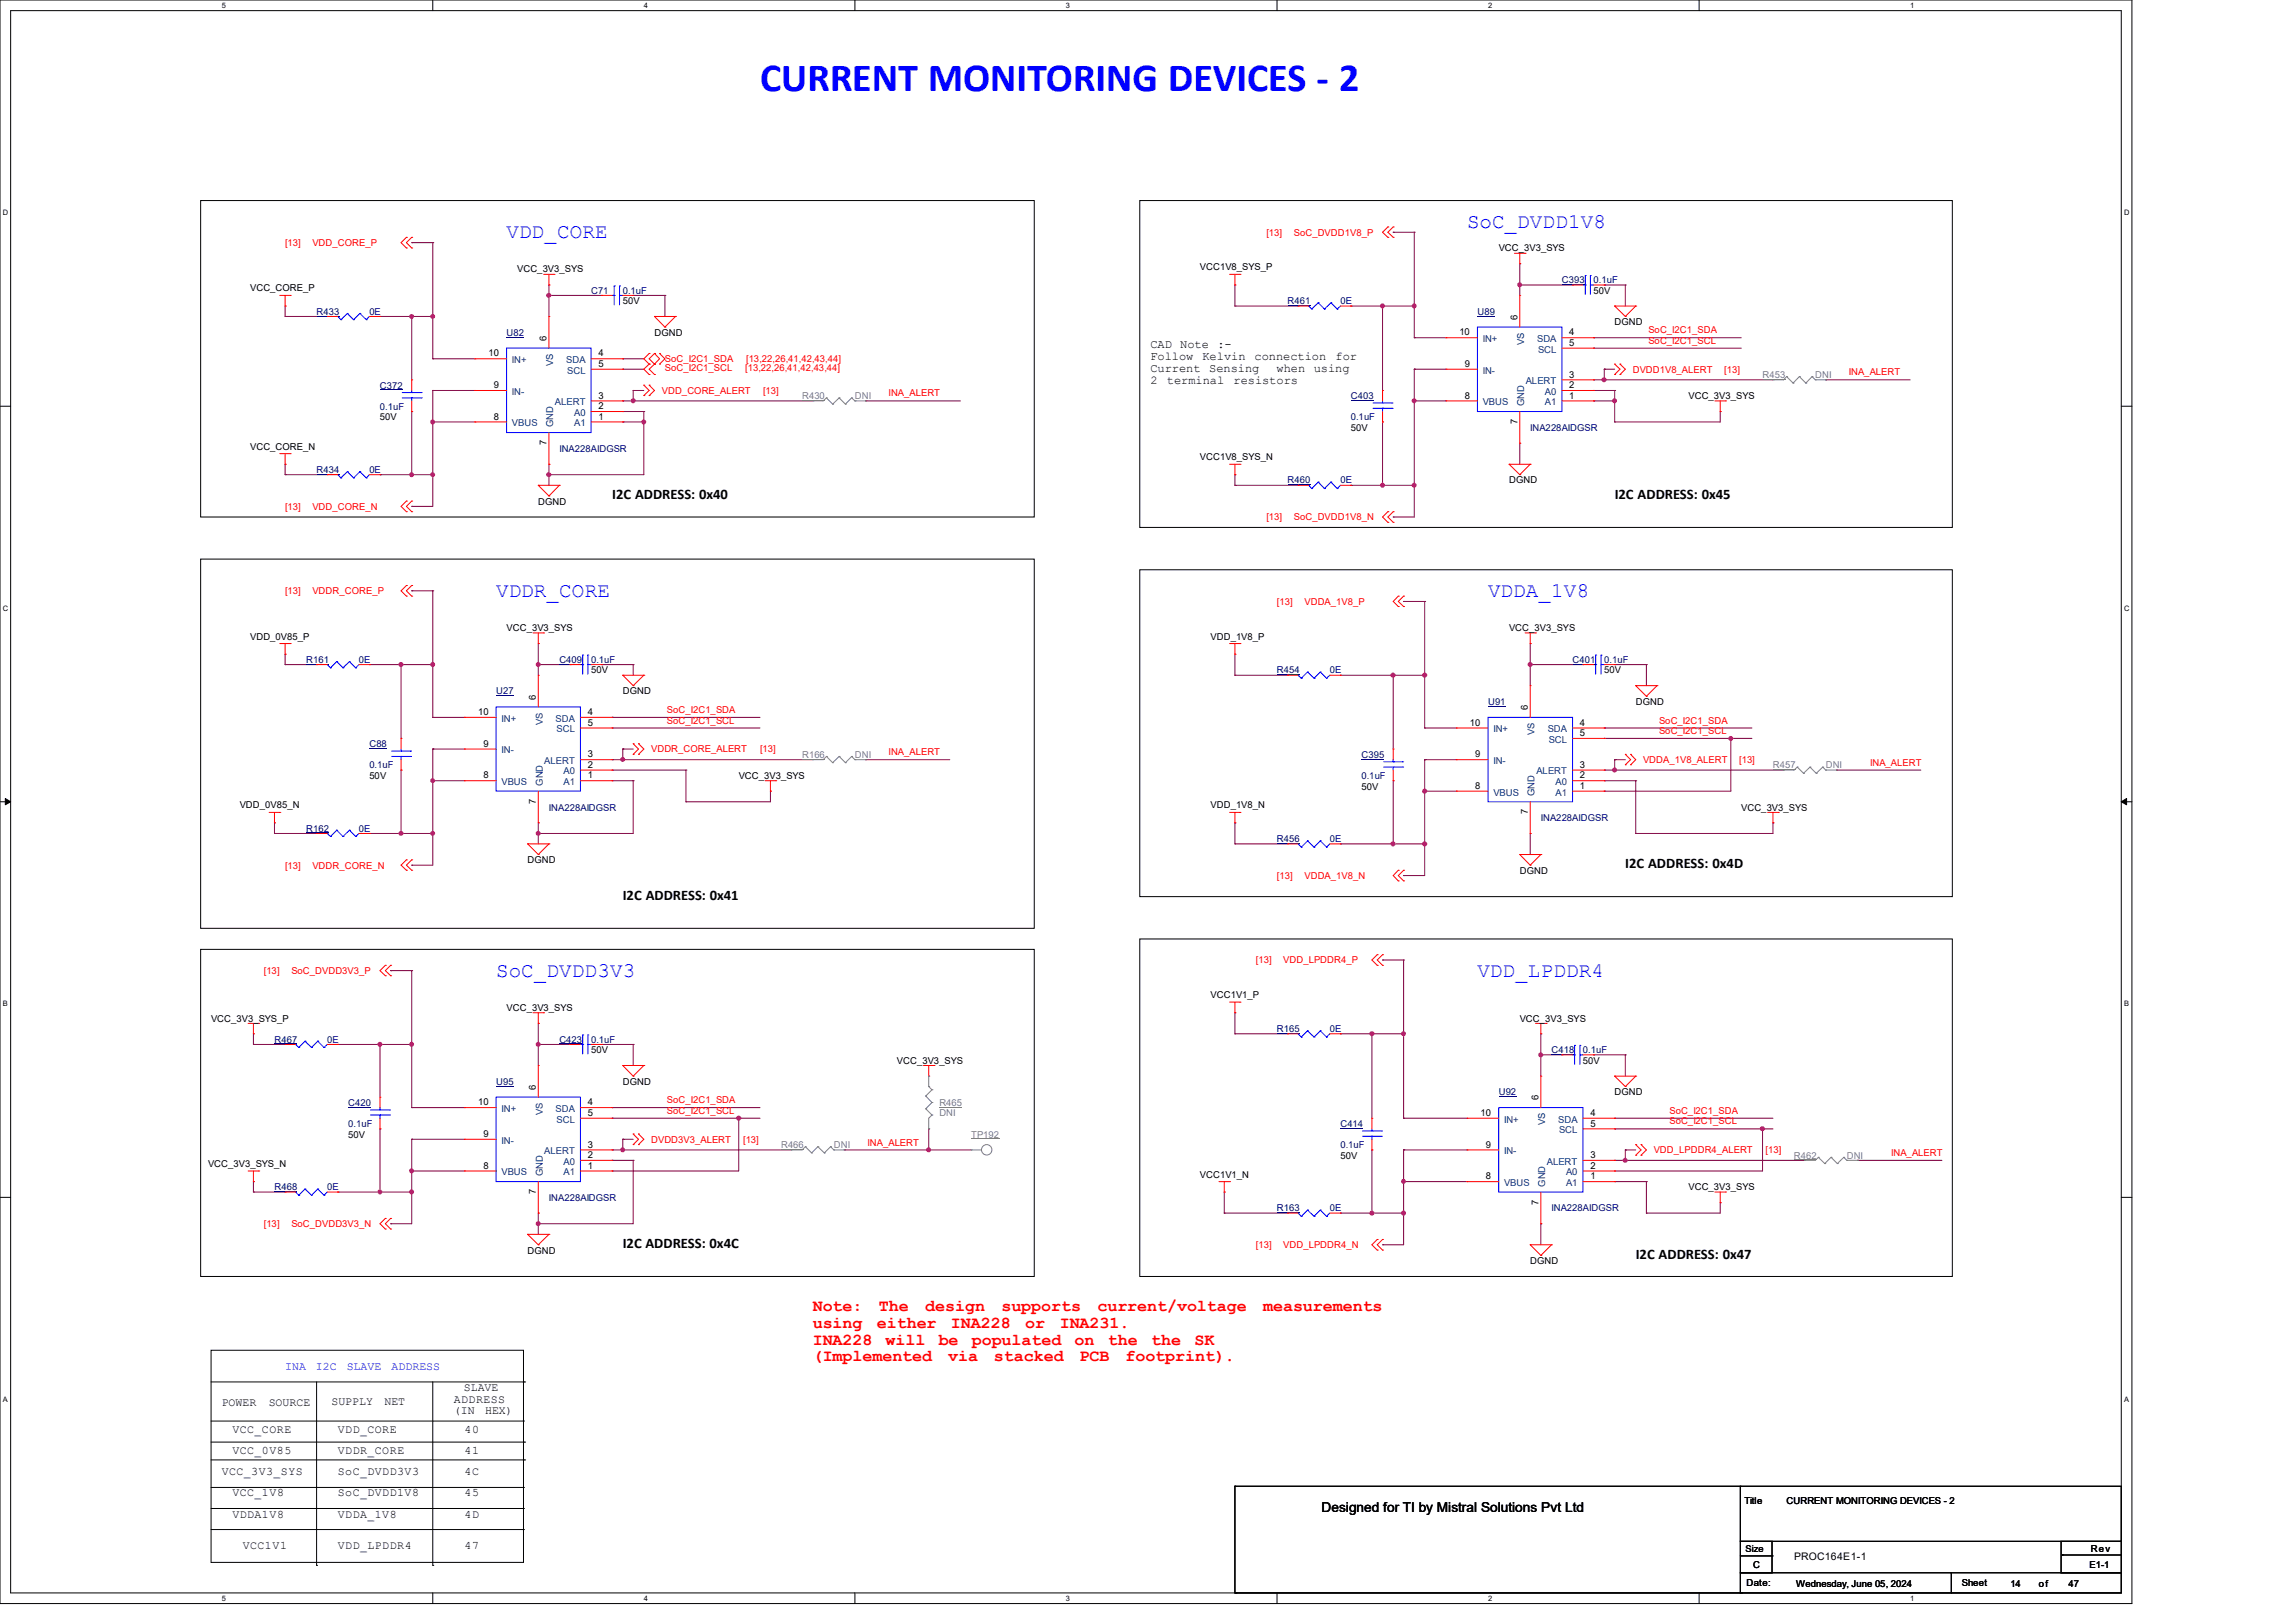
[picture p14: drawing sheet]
<svg xmlns="http://www.w3.org/2000/svg" width="420mm" height="297mm" viewBox="0 0 420 297" stroke-linecap="round" stroke-linejoin="round" font-family="sans-serif">
<defs><g id="words">
<text font-size="7.3" fill="#00f" x="139" y="16.6">CURRENT MONITORING DEVICES - 2</text>
<g font-size="3.8" fill="#00f">
<text x="268.4" y="41.7">SoC_DVDD1V8</text>
<text x="92.7" y="43.6">VDD_CORE</text>
<text x="90.8" y="109.3">VDDR_CORE</text>
<text x="272.2" y="109.3">VDDA_1V8</text>
<text x="90.8" y="178.8">SoC_DVDD3V3</text>
<text x="270.2" y="178.8">VDD_LPDDR4</text>
</g>
<g font-size="3" fill="#f00">
<text x="148.7" y="240">Note:</text>
<text x="160.8" y="240">The</text>
<text x="169.2" y="240">design</text>
<text x="183.2" y="240">supports</text>
<text x="200.7" y="240">current/voltage</text>
<text x="231.1" y="240">measurements</text>
<text x="148.7" y="243">using</text>
<text x="160.4" y="243">either</text>
<text x="173.9" y="243">INA228</text>
<text x="187.5" y="243">or</text>
<text x="193.8" y="243">INA231.</text>
<text x="148.7" y="246.1">INA228</text>
<text x="148.7" y="249.1">(Implemented</text>
<text x="162" y="246.1">will</text>
<text x="171.7" y="246.1">be</text>
<text x="173.4" y="249.1">via</text>
<text x="177.8" y="246.1">populated</text>
<text x="181.8" y="249.1">stacked</text>
<text x="196.6" y="246.1">on</text>
<text x="197.5" y="249.1">PCB</text>
<text x="202.7" y="246.1">the</text>
<text x="205.9" y="249.1">footprint).</text>
<text x="210.6" y="246.1">the</text>
<text x="218.5" y="246.1">SK</text>
</g>
<g font-size="2.7">
<text x="112" y="91.4">I2C ADDRESS: 0x40</text>
<text x="295.4" y="91.4">I2C ADDRESS: 0x45</text>
<text x="297.3" y="158.9">I2C ADDRESS: 0x4D</text>
<text x="113.9" y="164.7">I2C ADDRESS: 0x41</text>
<text x="113.9" y="228.4">I2C ADDRESS: 0x4C</text>
<text x="299.2" y="230.3">I2C ADDRESS: 0x47</text>
</g>
<text font-size="2.5" x="241.7" y="276.8">Designed for TI by Mistral Solutions Pvt Ltd</text>
<g font-size="2.2">
<text x="210.4" y="63.6">CAD Note :-</text>
<text x="210.4" y="65.8">Follow</text>
<text x="220" y="65.8">Kelvin</text>
<text x="229.5" y="65.8">connection</text>
<text x="244.3" y="65.8">for</text>
<text x="210.4" y="68">Current</text>
<text x="210.4" y="70.2">2</text>
<text x="213.5" y="70.2">terminal</text>
<text x="221.2" y="68">Sensing</text>
<text x="225.6" y="70.2">resistors</text>
<text x="233.5" y="68">when</text>
<text x="240.3" y="68">using</text>
</g>
<g font-size="2.1" fill="#00f">
<text x="52.2" y="250.7">INA</text>
<text x="57.8" y="250.7">I2C</text>
<text x="63.4" y="250.7">SLAVE</text>
<text x="71.6" y="250.7">ADDRESS</text>
</g>
<g font-size="2.1">
<text x="40.6" y="257.3">POWER</text>
<text x="49.1" y="257.3">SOURCE</text>
<text x="60.6" y="257">SUPPLY</text>
<text x="70.3" y="257">NET</text>
<text x="83" y="256.7">ADDRESS</text>
<text x="84.8" y="254.6">SLAVE</text>
<text x="42.5" y="262.3">VCC_CORE</text>
<text x="61.8" y="262.3">VDD_CORE</text>
<text x="83" y="258.8">(IN</text>
<text x="85" y="262.3">40</text>
<text x="88.7" y="258.8">HEX)</text>
<text x="42.5" y="266.1">VCC_0V85</text>
<text x="61.8" y="266.1">VDDR_CORE</text>
<text x="85" y="266.1">41</text>
<text x="40.6" y="270">VCC_3V3_SYS</text>
<text x="42.5" y="273.9">VCC_1V8</text>
<text x="61.8" y="270">SoC_DVDD3V3</text>
<text x="61.8" y="273.9">SoC_DVDD1V8</text>
<text x="85" y="270">4C</text>
<text x="85" y="273.9">45</text>
<text x="42.5" y="277.7">VDDA1V8</text>
<text x="61.8" y="277.7">VDDA_1V8</text>
<text x="85" y="277.7">4D</text>
<text x="44.4" y="283.5">VCC1V1</text>
<text x="61.8" y="283.5">VDD_LPDDR4</text>
<text x="85" y="283.5">47</text>
</g>
<text font-size="1.9" x="328.2" y="285.5">PROC164E1-1</text>
<g font-size="1.7" fill="#f00">
<text x="52.2" y="45">[13]</text>
<text x="57.1" y="45">VDD_CORE_P</text>
<text x="231.6" y="43.1">[13]</text>
<text x="236.7" y="43.1">SoC_DVDD1V8_P</text>
<text x="301.5" y="61">SoC_I2C1_SDA</text>
<text x="301.5" y="62.9">SoC_I2C1_SCL</text>
<text x="121.6" y="66.3">SoC_I2C1_SDA</text>
<text x="121.6" y="67.8">SoC_I2C1_SCL</text>
<text x="136.3" y="67.8">[13,22,26,41,42,43,44]</text>
<text x="136.5" y="66.3">[13,22,26,41,42,43,44]</text>
<text x="298.7" y="68.2">DVDD1V8_ALERT</text>
<text x="315.4" y="68.2">[13]</text>
<text x="338.2" y="68.7">INA_ALERT</text>
<text x="121.1" y="72.1">VDD_CORE_ALERT</text>
<text x="139.6" y="72.1">[13]</text>
<text x="162.6" y="72.6">INA_ALERT</text>
<text x="52.2" y="93.3">[13]</text>
<text x="57.1" y="93.3">VDD_CORE_N</text>
<text x="231.6" y="95.2">[13]</text>
<text x="236.7" y="95.2">SoC_DVDD1V8_N</text>
<text x="52.2" y="108.8">[13]</text>
<text x="57.1" y="108.8">VDDR_CORE_P</text>
<text x="233.6" y="110.7">[13]</text>
<text x="238.6" y="110.7">VDDA_1V8_P</text>
<text x="122" y="130.5">SoC_I2C1_SDA</text>
<text x="119.1" y="137.7">VDDR_CORE_ALERT</text>
<text x="122" y="132.4">SoC_I2C1_SCL</text>
<text x="139" y="137.7">[13]</text>
<text x="303.5" y="132.4">SoC_I2C1_SDA</text>
<text x="303.5" y="134.3">SoC_I2C1_SCL</text>
<text x="162.6" y="138.2">INA_ALERT</text>
<text x="300.6" y="139.7">VDDA_1V8_ALERT</text>
<text x="318.1" y="139.7">[13]</text>
<text x="342.1" y="140.1">INA_ALERT</text>
<text x="52.2" y="159">[13]</text>
<text x="57.1" y="159">VDDR_CORE_N</text>
<text x="233.6" y="160.9">[13]</text>
<text x="238.6" y="160.9">VDDA_1V8_N</text>
<text x="48.3" y="178.3">[13]</text>
<text x="53.3" y="178.3">SoC_DVDD3V3_P</text>
<text x="229.7" y="176.3">[13]</text>
<text x="234.7" y="176.3">VDD_LPDDR4_P</text>
<text x="122" y="201.9">SoC_I2C1_SDA</text>
<text x="122" y="203.8">SoC_I2C1_SCL</text>
<text x="305.4" y="203.8">SoC_I2C1_SDA</text>
<text x="119.1" y="209.1">DVDD3V3_ALERT</text>
<text x="135.9" y="209.1">[13]</text>
<text x="158.7" y="209.6">INA_ALERT</text>
<text x="305.4" y="205.8">SoC_I2C1_SCL</text>
<text x="302.5" y="211.1">VDD_LPDDR4_ALERT</text>
<text x="322.9" y="211.1">[13]</text>
<text x="345.9" y="211.5">INA_ALERT</text>
<text x="48.3" y="224.6">[13]</text>
<text x="53.3" y="224.6">SoC_DVDD3V3_N</text>
<text x="229.7" y="228.4">[13]</text>
<text x="234.7" y="228.4">VDD_LPDDR4_N</text>
</g>
<g font-size="1.7">
<text x="274.1" y="46">VCC_3V3_SYS</text>
<text x="45.8" y="53.3">VCC_CORE_P</text>
<text x="94.6" y="49.9">VCC_3V3_SYS</text>
<text x="219.5" y="49.5">VCC1V8_SYS_P</text>
<text x="291.5" y="53.8">50V</text>
<text x="113.9" y="55.7">50V</text>
<text x="277.6" y="58.5" transform="rotate(-90 277.6 58.5)">6</text>
<text x="295.4" y="59.5">DGND</text>
<text x="89.4" y="65.2">10</text>
<text x="100" y="62.4" transform="rotate(-90 100 62.4)">6</text>
<text x="109.5" y="65.2">4</text>
<text x="119.7" y="61.5">DGND</text>
<text x="266.9" y="61.4">10</text>
<text x="287.1" y="63.3">5</text>
<text x="287.1" y="61.4">4</text>
<text x="90.3" y="71">9</text>
<text x="109.5" y="67.1">5</text>
<text x="267.9" y="67.1">9</text>
<text x="287.1" y="71">2</text>
<text x="287.1" y="69.1">3</text>
<text x="69.5" y="76.9">50V</text>
<text x="90.3" y="76.8">8</text>
<text x="109.5" y="74.9">2</text>
<text x="109.5" y="76.8">1</text>
<text x="109.5" y="72.9">3</text>
<text x="267.9" y="72.9">8</text>
<text x="277.6" y="77.6" transform="rotate(-90 277.6 77.6)">7</text>
<text x="287.1" y="72.9">1</text>
<text x="308.9" y="73.1">VCC_3V3_SYS</text>
<text x="45.8" y="82.3">VCC_CORE_N</text>
<text x="100" y="81.5" transform="rotate(-90 100 81.5)">7</text>
<text x="247.1" y="78.8">50V</text>
<text x="219.5" y="84.2">VCC1V8_SYS_N</text>
<text x="276" y="88.5">DGND</text>
<text x="98.5" y="92.4">DGND</text>
<text x="45.8" y="117">VDD_0V85_P</text>
<text x="92.7" y="115.5">VCC_3V3_SYS</text>
<text x="221.4" y="117">VDD_1V8_P</text>
<text x="276" y="115.5">VCC_3V3_SYS</text>
<text x="108.1" y="123.2">50V</text>
<text x="293.4" y="123.2">50V</text>
<text x="87.5" y="130.8">10</text>
<text x="98" y="128" transform="rotate(-90 98 128)">6</text>
<text x="107.5" y="130.8">4</text>
<text x="113.9" y="127.1">DGND</text>
<text x="279.5" y="129.9" transform="rotate(-90 279.5 129.9)">6</text>
<text x="299.2" y="129">DGND</text>
<text x="88.4" y="136.6">9</text>
<text x="107.5" y="132.8">5</text>
<text x="268.9" y="132.8">10</text>
<text x="289" y="134.7">5</text>
<text x="289" y="132.8">4</text>
<text x="67.6" y="142.5">50V</text>
<text x="88.4" y="142.4">8</text>
<text x="107.5" y="140.5">2</text>
<text x="107.5" y="142.4">1</text>
<text x="107.5" y="138.6">3</text>
<text x="135.1" y="142.5">VCC_3V3_SYS</text>
<text x="269.9" y="138.6">9</text>
<text x="289" y="142.4">2</text>
<text x="289" y="140.5">3</text>
<text x="43.9" y="148">VDD_0V85_N</text>
<text x="98" y="147.1" transform="rotate(-90 98 147.1)">7</text>
<text x="221.4" y="148">VDD_1V8_N</text>
<text x="249" y="144.5">50V</text>
<text x="269.9" y="144.4">8</text>
<text x="279.5" y="149.1" transform="rotate(-90 279.5 149.1)">7</text>
<text x="289" y="144.4">1</text>
<text x="318.5" y="148.3">VCC_3V3_SYS</text>
<text x="96.5" y="158">DGND</text>
<text x="278" y="159.9">DGND</text>
<text x="92.7" y="185">VCC_3V3_SYS</text>
<text x="221.4" y="182.7">VCC1V1_P</text>
<text x="38.6" y="186.9">VCC_3V3_SYS_P</text>
<text x="278" y="186.9">VCC_3V3_SYS</text>
<text x="108.1" y="192.7">50V</text>
<text x="164.1" y="194.6">VCC_3V3_SYS</text>
<text x="289.6" y="194.6">50V</text>
<text x="87.5" y="202.3">10</text>
<text x="98" y="199.4" transform="rotate(-90 98 199.4)">6</text>
<text x="107.5" y="202.3">4</text>
<text x="113.9" y="198.5">DGND</text>
<text x="281.4" y="201.3" transform="rotate(-90 281.4 201.3)">6</text>
<text x="295.4" y="200.4">DGND</text>
<text x="63.7" y="208.2">50V</text>
<text x="88.4" y="208.1">9</text>
<text x="107.5" y="204.2">5</text>
<text x="270.8" y="204.2">10</text>
<text x="290.9" y="206.2">5</text>
<text x="290.9" y="204.2">4</text>
<text x="38.1" y="213.6">VCC_3V3_SYS_N</text>
<text x="88.4" y="213.9">8</text>
<text x="107.5" y="211.9">2</text>
<text x="107.5" y="213.9">1</text>
<text x="107.5" y="210">3</text>
<text x="219.5" y="215.5">VCC1V1_N</text>
<text x="245.2" y="212">50V</text>
<text x="271.8" y="210">9</text>
<text x="271.8" y="215.8">8</text>
<text x="290.9" y="213.9">2</text>
<text x="290.9" y="215.8">1</text>
<text x="290.9" y="211.9">3</text>
<text x="98" y="218.6" transform="rotate(-90 98 218.6)">7</text>
<text x="281.4" y="220.5" transform="rotate(-90 281.4 220.5)">7</text>
<text x="308.9" y="217.8">VCC_3V3_SYS</text>
<text x="96.5" y="229.4">DGND</text>
<text x="279.9" y="231.3">DGND</text>
<text x="319.1" y="275.2">Title</text>
<text x="326.8" y="275.2">CURRENT MONITORING DEVICES - 2</text>
<text x="319.3" y="284">Size</text>
<text x="320.7" y="286.9">C</text>
<text x="382.2" y="286.9">E1-1</text>
<text x="382.4" y="284.1">Rev</text>
<text x="319.5" y="290.2">Date:</text>
<text x="328.6" y="290.4">Wednesday, June 05, 2024</text>
<text x="358.9" y="290.2">Sheet</text>
<text x="367.7" y="290.4">14</text>
<text x="373" y="290.4">of</text>
<text x="378.4" y="290.4">47</text>
</g>
<g font-size="1.7" fill="#000080">
<text x="108.1" y="53.8">C71</text>
<text x="113.9" y="53.8">0.1uF</text>
<text x="285.7" y="51.8">C393</text>
<text x="291.5" y="51.8">0.1uF</text>
<text x="57.9" y="57.6">R433</text>
<text x="67.6" y="57.6">0E</text>
<text x="235.5" y="55.7">R461</text>
<text x="245.2" y="55.7">0E</text>
<text x="270.2" y="57.6">U89</text>
<text x="92.7" y="61.5">U82</text>
<text x="69.5" y="71.1">C372</text>
<text x="69.5" y="75">0.1uF</text>
<text x="247.1" y="73.1">C403</text>
<text x="247.1" y="76.9">0.1uF</text>
<text x="102.3" y="82.7">INA228AIDGSR</text>
<text x="279.9" y="78.8">INA228AIDGSR</text>
<text x="57.9" y="86.6">R434</text>
<text x="67.6" y="86.6">0E</text>
<text x="235.5" y="88.5">R460</text>
<text x="245.2" y="88.5">0E</text>
<text x="56" y="121.3">R161</text>
<text x="65.7" y="121.3">0E</text>
<text x="102.3" y="121.3">C409</text>
<text x="108.1" y="121.3">0.1uF</text>
<text x="233.6" y="123.2">R454</text>
<text x="243.2" y="123.2">0E</text>
<text x="287.6" y="121.3">C401</text>
<text x="293.4" y="121.3">0.1uF</text>
<text x="90.8" y="127.1">U27</text>
<text x="272.2" y="129">U91</text>
<text x="67.6" y="136.7">C88</text>
<text x="67.6" y="140.6">0.1uF</text>
<text x="249" y="138.7">C395</text>
<text x="249" y="142.5">0.1uF</text>
<text x="100.4" y="148.3">INA228AIDGSR</text>
<text x="56" y="152.2">R162</text>
<text x="65.7" y="152.2">0E</text>
<text x="233.6" y="154.1">R456</text>
<text x="243.2" y="154.1">0E</text>
<text x="281.8" y="150.3">INA228AIDGSR</text>
<text x="50.2" y="190.8">R467</text>
<text x="59.9" y="190.8">0E</text>
<text x="102.3" y="190.8">C423</text>
<text x="108.1" y="190.8">0.1uF</text>
<text x="233.6" y="188.9">R165</text>
<text x="243.2" y="188.9">0E</text>
<text x="283.8" y="192.7">C418</text>
<text x="289.6" y="192.7">0.1uF</text>
<text x="63.7" y="202.4">C420</text>
<text x="90.8" y="198.5">U95</text>
<text x="274.1" y="200.4">U92</text>
<text x="63.7" y="206.2">0.1uF</text>
<text x="245.2" y="206.2">C414</text>
<text x="245.2" y="210.1">0.1uF</text>
<text x="50.2" y="217.8">R468</text>
<text x="59.9" y="217.8">0E</text>
<text x="100.4" y="219.7">INA228AIDGSR</text>
<text x="233.6" y="221.7">R163</text>
<text x="243.2" y="221.7">0E</text>
<text x="283.8" y="221.7">INA228AIDGSR</text>
</g>
<g font-size="1.7" fill="#004080">
<text x="271.2" y="62.6">IN+</text>
<text x="278.8" y="63.1" transform="rotate(-90 278.8 63.1)">VS</text>
<text x="281.2" y="62.6">SDA</text>
<text x="281.3" y="64.5">SCL</text>
<text x="93.6" y="66.5">IN+</text>
<text x="101.2" y="67" transform="rotate(-90 101.2 67)">VS</text>
<text x="103.6" y="66.5">SDA</text>
<text x="103.8" y="68.4">SCL</text>
<text x="271.2" y="68.4">IN-</text>
<text x="279.1" y="70.3">ALERT</text>
<text x="93.6" y="72.3">IN-</text>
<text x="101.5" y="74.2">ALERT</text>
<text x="105" y="76.1">A0</text>
<text x="271.2" y="74.2">VBUS</text>
<text x="278.8" y="74.3" transform="rotate(-90 278.8 74.3)">GND</text>
<text x="282.6" y="72.3">A0</text>
<text x="282.6" y="74.2">A1</text>
<text x="93.6" y="78">VBUS</text>
<text x="101.2" y="78.2" transform="rotate(-90 101.2 78.2)">GND</text>
<text x="105" y="78">A1</text>
<text x="91.7" y="132.1">IN+</text>
<text x="91.7" y="137.9">IN-</text>
<text x="99.3" y="132.6" transform="rotate(-90 99.3 132.6)">VS</text>
<text x="101.6" y="132.1">SDA</text>
<text x="101.8" y="134">SCL</text>
<text x="273.2" y="134">IN+</text>
<text x="280.7" y="134.5" transform="rotate(-90 280.7 134.5)">VS</text>
<text x="283.1" y="134">SDA</text>
<text x="283.3" y="135.9">SCL</text>
<text x="91.7" y="143.7">VBUS</text>
<text x="99.3" y="143.8" transform="rotate(-90 99.3 143.8)">GND</text>
<text x="99.6" y="139.8">ALERT</text>
<text x="103.1" y="141.7">A0</text>
<text x="103.1" y="143.7">A1</text>
<text x="273.2" y="139.8">IN-</text>
<text x="281" y="141.7">ALERT</text>
<text x="284.6" y="143.7">A0</text>
<text x="273.2" y="145.6">VBUS</text>
<text x="280.7" y="145.7" transform="rotate(-90 280.7 145.7)">GND</text>
<text x="284.6" y="145.6">A1</text>
<text x="91.7" y="203.5">IN+</text>
<text x="101.6" y="203.5">SDA</text>
<text x="91.7" y="209.3">IN-</text>
<text x="99.3" y="204" transform="rotate(-90 99.3 204)">VS</text>
<text x="101.8" y="205.4">SCL</text>
<text x="275.1" y="205.4">IN+</text>
<text x="282.7" y="205.9" transform="rotate(-90 282.7 205.9)">VS</text>
<text x="285" y="205.4">SDA</text>
<text x="285.2" y="207.4">SCL</text>
<text x="91.7" y="215.1">VBUS</text>
<text x="99.3" y="215.3" transform="rotate(-90 99.3 215.3)">GND</text>
<text x="99.6" y="211.2">ALERT</text>
<text x="103.1" y="213.1">A0</text>
<text x="103.1" y="215.1">A1</text>
<text x="275.1" y="211.2">IN-</text>
<text x="282.9" y="213.1">ALERT</text>
<text x="286.5" y="215.1">A0</text>
<text x="275.1" y="217">VBUS</text>
<text x="282.7" y="217.2" transform="rotate(-90 282.7 217.2)">GND</text>
<text x="286.5" y="217">A1</text>
</g>
<g font-size="1.7" fill="#808080">
<text x="322.4" y="69.2">R453</text>
<text x="332.1" y="69.2">DNI</text>
<text x="146.7" y="73.1">R430</text>
<text x="156.4" y="73.1">DNI</text>
<text x="146.7" y="138.7">R166</text>
<text x="156.4" y="138.7">DNI</text>
<text x="324.3" y="140.6">R457</text>
<text x="334" y="140.6">DNI</text>
<text x="171.8" y="202.4">R465</text>
<text x="171.8" y="204.3">DNI</text>
<text x="177.6" y="208.2">TP192</text>
<text x="142.9" y="210.1">R466</text>
<text x="152.5" y="210.1">DNI</text>
<text x="328.2" y="212">R462</text>
<text x="337.8" y="212">DNI</text>
</g>
<g font-size="1.4">
<text x="40.6" y="1.4">5</text>
<text x="117.8" y="1.4">4</text>
<text x="195" y="1.4">3</text>
<text x="272.2" y="1.4">2</text>
<text x="349.4" y="1.4">1</text>
<text x=".5" y="39.4">D</text>
<text x="388.5" y="39.4">D</text>
<text x=".5" y="111.8">C</text>
<text x="388.5" y="111.8">C</text>
<text x=".5" y="184.2">B</text>
<text x="388.5" y="184.2">B</text>
<text x=".5" y="256.5">A</text>
<text x="388.5" y="256.5">A</text>
<text x="40.6" y="292.9">5</text>
<text x="117.8" y="292.9">4</text>
<text x="195" y="292.9">3</text>
<text x="272.2" y="292.9">2</text>
<text x="349.4" y="292.9">1</text>
</g>
</g></defs>
<path d="M0 0h390v293.5h-390zM1.9 1.9h386.1v289.6h-386.1z" fill="none" stroke="#000" stroke-width=".18"/>
<g fill="#fff">
<path d="M40.6 .2h.7v1.5h-.7z"/>
<path d="M40.6 291.7h.7v1.5h-.7z"/>
</g>
<path d="M79.2 0v1.9M79.2 291.5v2" fill="none" stroke="#000" stroke-width=".18"/>
<g fill="#fff">
<path d="M117.8 .2h.7v1.5h-.7z"/>
<path d="M117.8 291.7h.7v1.5h-.7z"/>
</g>
<path d="M156.4 0v1.9M156.4 291.5v2" fill="none" stroke="#000" stroke-width=".18"/>
<g fill="#fff">
<path d="M195 .2h.7v1.5h-.7z"/>
<path d="M195 291.7h.7v1.5h-.7z"/>
</g>
<path d="M233.6 0v1.9M233.6 291.5v2" fill="none" stroke="#000" stroke-width=".18"/>
<g fill="#fff">
<path d="M272.2 .2h.8v1.5h-.8z"/>
<path d="M272.2 291.7h.8v1.5h-.8z"/>
</g>
<path d="M310.8 0v1.9M310.8 291.5v2" fill="none" stroke="#000" stroke-width=".18"/>
<g fill="#fff">
<path d="M349.4 .2h.8v1.5h-.8z"/>
<path d="M349.4 291.7h.8v1.5h-.8z"/>
<path d="M.5 38.1h1v1.6h-1z"/>
<path d="M388.5 38.1h1v1.6h-1z"/>
<path d="M.5 110.5h1v1.6h-1z"/>
<path d="M388.5 110.5h1v1.6h-1z"/>
</g>
<path d="M0 74.3h1.9M388 74.3h2" fill="none" stroke="#000" stroke-width=".18"/>
<g fill="#fff">
<path d="M.5 182.9h.9v1.5h-.9z"/>
<path d="M388.5 182.9h.9v1.5h-.9z"/>
</g>
<path d="M0 146.7h1.9M388 146.7h2" fill="none" stroke="#000" stroke-width=".18"/>
<path d="M1 146.1l.9 .6-.9 .6zM388 146.7l1-.6v1.2z" fill="#000" stroke="#000" stroke-width=".18"/>
<g fill="#fff">
<path d="M.5 255.3h.9v1.5h-.9z"/>
<path d="M388.5 255.3h.9v1.5h-.9z"/>
</g>
<g fill="none" stroke="#000" stroke-width=".18">
<path d="M36.7 36.7h152.5v57.9h-152.5zM208.5 36.7h148.6v59.8h-148.6zM36.7 102.3h152.5v67.6h-152.5zM208.5 104.3h148.6v59.8h-148.6zM36.7 173.7h152.5v59.9h-152.5zM208.5 171.8h148.6v61.8h-148.6zM0 219.1h1.9M388 219.1h2M38.6 247.1h57.2v38.8h-57.2zM38.6 252.9h57.4M57.9 252.9v33.6M79.2 252.9v33.6"/>
<path d="M96 252.9h.1M38.6 260.1h57.2M38.6 272.2h57.2M38.6 276.1h57.2M38.6 279.9h57.2M38.6 263.9h57.4M38.6 267.2h57.4M95.8 260.1h.1M95.8 272.2h.1M95.8 276.1h.1M95.8 279.9h.1M96 263.9h.1"/>
<path d="M96 267.2h.1M225.9 272h.1M225.9 272h92.6M225.9 272v19.5M318.3 272h69.7v10.1h-69.7zM57.9 286.5h.1M79.2 286.5h.1M225.9 291.5h.1M226.1 291.5h.1M226.1 291.5h92.6M318.3 282.1h5.8v5.7h-5.8zM318.3 287.8h38.7v3.7h-38.7z"/>
<path d="M318.3 284.7h5.8M324.1 284.7h.1M357 287.8h31v3.7h-31zM377 282.1h11v5.7h-11zM377.2 284.6h.1M377.2 284.6h10.8"/>
</g>
<g fill="none" stroke="#800040" stroke-width=".18">
<path d="M52.2 57.9h.1M52.2 56h.1M52.2 57.9h7.7M52.2 56v1.9M69.5 57.9h.1M69.5 57.9h9.7M75.3 57.9h.1M75.3 44.4h.1M75.3 57.9v11.6M75.3 44.4h3.9M79.2 57.9h.1M79.2 44.4h.1"/>
<path d="M79.2 44.4v21.3M100.4 52.2h.1M100.4 54.1h.1M100.4 54.1h9.7M100.4 52.2v5.7M115.8 54.1h.1M115.8 54.1h5.8M121.6 54.1h.1M121.6 54.1v3.8M225.9 56h.1M225.9 52.2h.1M225.9 52.2v3.8"/>
<path d="M225.9 56h11.5M247.1 56h.1M247.1 56h11.6M252.9 56h.1M252.9 56v15.5M254.8 42.5h.1M254.8 42.5h3.9M258.7 56h.1M258.7 42.5h.1M258.7 42.5v19.3M278 48.3h.1M278 52.2h.1"/>
<path d="M278 52.2h9.7M278 48.3v5.8M293.5 52.2h.1M293.5 52.2h3.8M297.3 52.2h.1M297.3 52.2v3.8M75.3 75.3h.1M75.3 75.3v11.6M79.2 65.7h.1M79.2 71.5h.1M79.2 77.2h.1M79.2 71.5v21.2h-3.9"/>
<path d="M79.2 65.7h7.7M79.2 71.5h7.7M79.2 77.2h7.7M113.9 65.7h.1M113.9 67.6h.1M113.9 73.4h.1M113.9 75.3h.1M113.9 77.2h.1M113.9 65.7h3.9M113.9 67.6h3.9M113.9 77.2h3.9M113.9 73.4h34.8"/>
<path d="M113.9 75.3h3.9M115.8 71.5h.1M115.8 73.4h.1M115.8 71.5v1.9M115.8 71.5h2M117.8 75.3h.1M117.8 77.2h.1M117.8 75.3v11.6h-17.4M158.3 73.4h.1M158.3 73.4h17.4M252.9 77.2h.1M252.9 77.2v11.6"/>
<path d="M258.7 67.6h.1M258.7 61.8h.1M258.7 73.4h.1M258.7 67.6v27h-3.9M258.7 67.6h5.8M258.7 61.8h5.8M258.7 73.4h5.8M291.5 61.8h.1M291.5 63.7h.1M291.5 69.5h.1M291.5 71.5h.1M291.5 73.4h.1"/>
<path d="M291.5 61.8h27M291.5 63.7h27M291.5 71.5h3.9M291.5 73.4h3.9M291.5 69.5h32.8M293.5 67.6h.1M293.5 69.5h.1M293.5 67.6h1.9M293.5 67.6v1.9M295.4 71.5h.1M295.4 77.2h.1M295.4 73.4h.1"/>
<path d="M295.4 71.5v5.7M314.7 75.3h.1M314.7 75.3v1.9h-19.3M334 69.5h.1M334 69.5h15.4M52.2 86.9h.1M52.2 85h.1M52.2 86.9h7.7M52.2 85v1.9M69.5 86.9h.1M69.5 86.9h9.7M75.3 86.9h.1"/>
<path d="M75.3 92.7h.1M79.2 86.9h.1M100.4 85h.1M100.4 86.9h.1M100.4 85v3.8M225.9 88.8h.1M225.9 86.9h.1M225.9 86.9v1.9M225.9 88.8h11.5M247.1 88.8h.1M247.1 88.8h11.6M252.9 88.8h.1"/>
<path d="M254.8 94.6h.1M258.7 88.8h.1M278 81.1h.1M278 81.1v3.9M52.2 119.7h.1M52.2 119.7v1.9M75.3 108.1h.1M75.3 108.1h3.9M79.2 108.1h.1M79.2 108.1v23.2M98.5 117.8h.1M98.5 117.8v5.8"/>
<path d="M225.9 119.7h.1M225.9 119.7v3.9M256.8 110.1h.1M256.8 110.1h3.8M260.6 110.1h.1M260.6 110.1v23.1M279.9 117.8h.1M279.9 117.8v7.7M52.2 121.6h.1M52.2 121.6h5.7M67.6 121.6h.1M67.6 121.6h11.6"/>
<path d="M73.4 121.6h.1M73.4 121.6v13.5M79.2 131.3h.1M79.2 121.6h.1M79.2 137.1h.1M79.2 137.1v21.2h-3.9M79.2 131.3h5.8M79.2 137.1h5.8M98.5 121.6h.1M98.5 121.6h5.8M110.1 121.6h.1M110.1 121.6h5.7"/>
<path d="M112 131.3h.1M112 133.2h.1M112 139h.1M112 131.3h27M112 133.2h27M112 139h36.7M113.9 137.1h.1M113.9 139h.1M113.9 137.1h1.9M113.9 137.1v1.9M115.8 121.6h.1M115.8 121.6v2"/>
<path d="M158.3 139h.1M158.3 139h15.4M225.9 123.6h.1M225.9 123.6h9.6M245.2 123.6h.1M245.2 123.6h15.4M254.8 123.6h.1M254.8 123.6v13.5M260.6 139h.1M260.6 123.6h.1M260.6 133.2h.1M260.6 139v21.2h-3.8"/>
<path d="M260.6 133.2h5.8M260.6 139h5.8M279.9 121.6h.1M279.9 121.6h9.7M293.5 133.2h.1M293.5 135.1h.1M293.5 133.2h27M293.5 135.1h27M295.4 121.6h.1M295.4 139h.1M295.4 121.6h5.8M295.4 139h1.9"/>
<path d="M295.4 139v1.9M301.2 121.6h.1M301.2 121.6v3.9M316.6 135.1h.1M316.6 135.1v9.7h-23.1M50.2 152.5h.1M50.2 150.6h.1M50.2 152.5h7.7M50.2 150.6v1.9M67.6 152.5h.1M67.6 152.5h11.6M73.4 152.5h.1"/>
<path d="M73.4 140.9h.1M73.4 140.9v11.6M75.3 158.3h.1M79.2 142.9h.1M79.2 152.5h.1M79.2 142.9h5.8M98.5 150.6h.1M98.5 152.5h.1M98.5 150.6v3.8M112 142.9h.1M112 140.9h.1M112 142.9h3.8"/>
<path d="M112 140.9h13.5M115.8 142.9h.1M115.8 142.9v9.6h-17.3M125.5 140.9h.1M125.5 146.7h.1M125.5 140.9v5.8M140.9 144.8h.1M140.9 144.8v1.9h-15.4M225.9 154.4h.1M225.9 150.6h.1M225.9 150.6v3.8M225.9 154.4h9.6"/>
<path d="M245.2 154.4h.1M245.2 154.4h15.4M254.8 154.4h.1M254.8 142.9h.1M254.8 142.9v11.5M260.6 144.8h.1M260.6 154.4h.1M260.6 144.8h5.8M279.9 152.5h.1M279.9 152.5v3.9M293.5 140.9h.1M293.5 144.8h.1"/>
<path d="M293.5 142.9h.1M293.5 142.9h5.7M293.5 140.9h32.8M295.4 140.9h.1M299.2 142.9h.1M299.2 152.5h.1M299.2 142.9v9.6M324.3 150.6h.1M324.3 150.6v1.9h-25.1M335.9 140.9h.1M335.9 140.9h15.5M71.5 177.6h.1"/>
<path d="M71.5 177.6h3.8M75.3 177.6h.1M75.3 177.6v25.1M252.9 175.7h.1M252.9 175.7h3.9M256.8 160.2h.1M256.8 175.7h.1M256.8 175.7v28.9M46.4 189.2h.1M46.4 191.1h.1M46.4 189.2v1.9M46.4 191.1h5.8"/>
<path d="M61.8 191.1h.1M61.8 191.1h13.5M69.5 191.1h.1M69.5 191.1v9.7M75.3 191.1h.1M98.5 187.3h.1M98.5 191.1h.1M98.5 191.1h5.8M98.5 187.3v7.7M110.1 191.1h.1M110.1 191.1h5.7M115.8 191.1h.1"/>
<path d="M115.8 191.1v3.9M225.9 185.3h.1M225.9 189.2h.1M225.9 185.3v3.9M225.9 189.2h9.6M245.2 189.2h.1M245.2 189.2h11.6M251 189.2h.1M251 189.2v15.4M256.8 189.2h.1M281.9 189.2h.1M281.9 193h.1"/>
<path d="M281.9 193h3.8M281.9 189.2v7.7M291.5 193h.1M291.5 193h5.8M297.3 193h.1M297.3 193v3.9M46.4 218.1h.1M46.4 216.2h.1M46.4 216.2v1.9M46.4 218.1h5.8M61.8 218.1h.1M61.8 218.1h13.5"/>
<path d="M69.5 206.6h.1M69.5 218.1h.1M69.5 206.6v11.5M75.3 208.5h.1M75.3 202.7h.1M75.3 214.3h.1M75.3 218.1h.1M75.3 208.5v15.4h-3.8M75.3 202.7h9.7M75.3 208.5h9.7M75.3 214.3h9.7M112 202.7h.1"/>
<path d="M112 204.6h.1M112 210.4h.1M112 214.3h.1M112 212.3h.1M112 202.7h27M112 204.6h27M112 210.4h32.8M112 212.3h3.8M113.9 208.5h.1M113.9 210.4h.1M113.9 208.5h1.9M113.9 208.5v1.9"/>
<path d="M115.8 212.3h.1M115.8 212.3v11.6h-17.3M135.1 204.6h.1M135.1 204.6v9.7h-23.1M154.4 210.4h.1M154.4 210.4h23.2M169.9 210.4h.1M169.9 206.6h.1M169.9 206.6v3.8M223.9 218.1h.1M223.9 218.1v3.9M251 210.4h.1"/>
<path d="M251 210.4v11.6M256.8 210.4h.1M256.8 216.2h.1M256.8 204.6h.1M256.8 210.4v17.4h-3.9M256.8 204.6h11.6M256.8 210.4h11.6M256.8 216.2h11.6M295.4 204.6h.1M295.4 206.6h.1M295.4 212.3h.1M295.4 214.3h.1"/>
<path d="M295.4 216.2h.1M295.4 204.6h28.9M295.4 206.6h28.9M295.4 216.2h5.8M295.4 212.3h34.7M297.3 210.4h.1M297.3 212.3h.1M297.3 210.4v1.9M297.3 210.4h1.9M301.2 216.2h.1M301.2 216.2v5.8M322.4 206.6h.1"/>
<path d="M322.4 206.6v7.7h-27M339.8 212.3h.1M339.8 212.3h15.4M71.5 223.9h.1M98.5 222h.1M98.5 223.9h.1M98.5 222v3.9M223.9 222h.1M223.9 222h11.6M245.2 222h.1M245.2 222h11.6M251 222h.1"/>
<path d="M252.9 227.8h.1M256.8 222h.1M281.9 223.9h.1M281.9 223.9v3.9M301.2 222h.1M314.7 220.1h.1M314.7 220.1v1.9h-13.5"/>
</g>
<g fill="#f0f" stroke="#f0f" stroke-width=".18">
<circle cx="69.5" cy="218.1" r=".36"/>
<circle cx="69.5" cy="191.1" r=".36"/>
<circle cx="75.3" cy="57.9" r=".36"/>
<circle cx="75.3" cy="86.9" r=".36"/>
<circle cx="251" cy="189.2" r=".37"/>
<circle cx="254.8" cy="123.5" r=".37"/>
<circle cx="73.3" cy="121.6" r=".36"/>
<circle cx="73.3" cy="152.5" r=".36"/>
<circle cx="258.7" cy="56" r=".36"/>
<circle cx="252.9" cy="88.8" r=".36"/>
<circle cx="254.8" cy="154.4" r=".37"/>
<circle cx="251" cy="222" r=".37"/>
<circle cx="252.9" cy="56" r=".36"/>
<circle cx="100.4" cy="54" r=".37"/>
<circle cx="278" cy="52.1" r=".36"/>
<circle cx="279.9" cy="121.6" r=".37"/>
<circle cx="281.8" cy="193" r=".36"/>
<circle cx="98.4" cy="121.6" r=".36"/>
<circle cx="98.4" cy="191.1" r=".36"/>
<circle cx="316.6" cy="135.1" r=".36"/>
<circle cx="322.4" cy="206.5" r=".37"/>
<circle cx="135.1" cy="204.6" r=".37"/>
<circle cx="79.1" cy="77.2" r=".36"/>
<circle cx="79.1" cy="152.5" r=".36"/>
<circle cx="79.1" cy="142.9" r=".36"/>
<circle cx="75.3" cy="214.3" r=".36"/>
<circle cx="258.7" cy="88.8" r=".36"/>
<circle cx="258.7" cy="73.3" r=".36"/>
<circle cx="260.6" cy="154.4" r=".37"/>
<circle cx="260.6" cy="144.8" r=".37"/>
<circle cx="256.7" cy="222" r=".36"/>
<circle cx="256.7" cy="216.2" r=".36"/>
<circle cx="169.9" cy="210.4" r=".36"/>
<circle cx="295.3" cy="140.9" r=".36"/>
<circle cx="115.8" cy="73.3" r=".37"/>
<circle cx="113.9" cy="139" r=".36"/>
<circle cx="113.9" cy="210.4" r=".36"/>
<circle cx="293.4" cy="69.5" r=".37"/>
<circle cx="297.3" cy="212.3" r=".36"/>
<circle cx="75.3" cy="218.1" r=".36"/>
<circle cx="79.1" cy="86.9" r=".36"/>
<circle cx="79.1" cy="57.9" r=".36"/>
<circle cx="79.1" cy="121.6" r=".36"/>
<circle cx="75.3" cy="191.1" r=".36"/>
<circle cx="256.7" cy="189.2" r=".36"/>
<circle cx="260.6" cy="123.5" r=".37"/>
<circle cx="100.4" cy="86.9" r=".37"/>
<circle cx="117.7" cy="77.2" r=".36"/>
<circle cx="98.4" cy="152.5" r=".36"/>
<circle cx="98.4" cy="223.9" r=".36"/>
<circle cx="295.3" cy="73.3" r=".36"/>
</g>
<g fill="none" stroke="#f00" stroke-width=".18">
<path d="M51.2 54.1h1.9M52.2 56h.1M52.2 54.1v1.9M53.1 54.1h.1M59.9 57.9h.1M59.9 57.9h1.9M67.6 57.9h1.9M69.5 57.9h.1M74.3 43.4h.1M74.3 45.4h.1M74.3 43.4l-.9 1 .9 1M75.3 43.4h.1"/>
<path d="M75.3 45.4h.1M75.3 43.4l-1 1 1 1M99.4 50.2h1.9M100.4 52.2h.1M100.4 57.9h.1M100.4 50.2v2M100.4 57.9v5.8M101.3 50.2h.1M110.1 54.1h.1M110.1 54.1h1.9M113.9 54.1h1.9M115.8 54.1h.1"/>
<path d="M119.7 57.9h.1M119.7 57.9h3.9M119.7 57.9l1.9 2M121.6 59.9h.1M123.6 57.9h.1M123.6 57.9l-2 2M224.9 50.2h1.9M225.9 52.2h.1M225.9 50.2v2M226.8 50.2h.1M237.4 56h.1M237.4 56h2"/>
<path d="M245.2 56h1.9M247.1 56h.1M253.9 41.5h.1M253.9 43.4h.1M253.9 41.5l-1 1 1 .9M254.8 41.5h.1M254.8 43.4h.1M254.8 41.5l-.9 1 .9 .9M277 46.4h2M278 48.3h.1M278 54.1h.1M278 46.4v1.9"/>
<path d="M278 54.1v5.8M279 46.4h.1M287.7 52.2h.1M287.7 52.2h1.9M291.5 52.2h2M293.5 52.2h.1M295.4 56h.1M295.4 56h3.8M295.4 56l1.9 1.9M297.3 57.9h.1M299.2 56h.1M299.2 56l-1.9 1.9"/>
<path d="M75.3 69.5h.1M75.3 75.3h.1M75.3 69.5v2M75.3 73.4v1.9M86.9 65.7h.1M86.9 71.5h.1M86.9 77.2h.1M86.9 71.5h5.8M86.9 65.7h5.8M86.9 77.2h5.8M100.4 79.2v5.8M108.1 73.4h5.8"/>
<path d="M108.1 67.6h5.8M108.1 65.7h5.8M108.1 77.2h5.8M108.1 75.3h5.8M113.9 67.6h.1M113.9 65.7h.1M113.9 75.3h.1M113.9 77.2h.1M113.9 73.4h.1M117.8 70.5h.1M117.8 72.4h.1M117.8 70.5l.9 1-.9 .9"/>
<path d="M118.7 64.7h.1M118.7 66.6h.1M118.7 68.5h.1M118.7 70.5h.1M118.7 72.4h.1M118.7 64.7l-.9 1 .9 .9M118.7 66.6l-.9 1 .9 .9M118.7 70.5l1 1-1 .9M119.7 66.6h.1M119.7 64.7h.1M119.7 68.5h.1M119.7 64.7l-1 1 1 .9"/>
<path d="M119.7 64.7l.9 1-.9 .9M119.7 66.6l-1 1 1 .9M120.6 64.7h.1M120.6 66.6h.1M120.6 64.7l1 1-1 .9M252.9 71.5h.1M252.9 77.2h.1M252.9 71.5v1.9M252.9 75.3v1.9M264.5 61.8h.1M264.5 67.6h.1M264.5 73.4h.1"/>
<path d="M264.5 73.4h5.8M264.5 61.8h5.8M264.5 67.6h5.8M278 75.3v5.8M285.7 73.4h5.8M285.7 61.8h5.8M285.7 63.7h5.8M285.7 71.5h5.8M285.7 69.5h5.8M291.5 63.7h.1M291.5 61.8h.1M291.5 71.5h.1"/>
<path d="M291.5 73.4h.1M291.5 69.5h.1M295.4 66.6h.1M295.4 68.5h.1M295.4 66.6l.9 1-.9 .9M296.3 66.6h.1M296.3 68.5h.1M296.3 66.6l1 1-1 .9M313.7 73.4h1.9M314.7 75.3h.1M314.7 73.4v1.9M315.6 73.4h.1"/>
<path d="M51.2 83h1.9M52.2 85h.1M52.2 83v2M53.1 83h.1M59.9 86.9h.1M59.9 86.9h1.9M67.6 86.9h1.9M69.5 86.9h.1M74.3 91.7h.1M74.3 93.6h.1M74.3 91.7l-.9 1 .9 .9M75.3 91.7h.1"/>
<path d="M75.3 93.6h.1M75.3 91.7l-1 1 1 .9M98.5 88.8h.1M98.5 88.8h3.8M98.5 88.8l1.9 2M100.4 90.8h.1M100.4 85h.1M102.3 88.8h.1M102.3 88.8l-1.9 2M224.9 85h1.9M225.9 86.9h.1M225.9 85v1.9"/>
<path d="M226.8 85h.1M237.4 88.8h.1M237.4 88.8h2M245.2 88.8h1.9M247.1 88.8h.1M253.9 93.6h.1M253.9 95.6h.1M253.9 93.6l-1 1 1 1M254.8 93.6h.1M254.8 95.6h.1M254.8 93.6l-.9 1 .9 1M276.1 85h.1"/>
<path d="M276.1 85h3.8M276.1 85l1.9 1.9M278 86.9h.1M278 81.1h.1M279.9 85h.1M279.9 85l-1.9 1.9M51.2 117.8h1.9M52.2 119.7h.1M52.2 117.8v1.9M53.1 117.8h.1M74.3 107.1h.1M74.3 109.1h.1"/>
<path d="M74.3 107.1l-.9 1 .9 1M75.3 107.1h.1M75.3 109.1h.1M75.3 107.1l-1 1 1 1M97.5 115.8h1.9M98.5 117.8h.1M98.5 115.8v2M99.4 115.8h.1M224.9 117.8h1.9M225.9 119.7h.1M225.9 117.8v1.9M226.8 117.8h.1"/>
<path d="M255.8 109.1h.1M255.8 111h.1M255.8 109.1l-1 1 1 .9M256.8 109.1h.1M256.8 111h.1M256.8 109.1l-1 1 1 .9M279 115.8h1.9M279.9 117.8h.1M279.9 115.8v2M280.9 115.8h.1M57.9 121.6h.1M57.9 121.6h2"/>
<path d="M65.7 121.6h1.9M67.6 121.6h.1M73.4 135.1h.1M73.4 135.1v2M73.4 139v1.9M85 131.3h.1M85 137.1h.1M85 131.3h5.8M85 137.1h5.8M98.5 123.6h.1M98.5 123.6v5.8M104.3 121.6h.1"/>
<path d="M104.3 121.6h1.9M106.2 131.3h5.8M106.2 133.2h5.8M106.2 139h5.8M108.1 121.6h2M110.1 121.6h.1M112 133.2h.1M112 131.3h.1M112 139h.1M113.9 123.6h.1M113.9 123.6h3.9M113.9 123.6l1.9 1.9"/>
<path d="M115.8 125.5h.1M115.8 136.1h.1M115.8 138h.1M115.8 136.1l1 1-1 .9M116.8 136.1h.1M116.8 138h.1M116.8 136.1l1 1-1 .9M117.8 123.6h.1M117.8 123.6l-2 1.9M235.5 123.6h.1M235.5 123.6h1.9M243.2 123.6h2"/>
<path d="M245.2 123.6h.1M254.8 137.1h.1M254.8 137.1v1.9M266.4 133.2h.1M266.4 139h.1M266.4 133.2h5.8M266.4 139h5.8M279.9 125.5h.1M279.9 125.5v5.8M287.7 133.2h5.8M287.7 135.1h5.8M289.6 121.6h.1"/>
<path d="M289.6 121.6h1.9M293.5 135.1h.1M293.5 133.2h.1M293.5 121.6h1.9M295.4 121.6h.1M297.3 138h.1M297.3 140h.1M297.3 138l1 1-1 1M298.3 138h.1M298.3 140h.1M298.3 138l.9 1-.9 1M299.2 125.5h.1"/>
<path d="M299.2 125.5h3.9M299.2 125.5l2 1.9M301.2 127.4h.1M303.1 125.5h.1M303.1 125.5l-1.9 1.9M49.2 148.7h2M50.2 150.6h.1M50.2 148.7v1.9M51.2 148.7h.1M57.9 152.5h.1M57.9 152.5h2M65.7 152.5h1.9"/>
<path d="M67.6 152.5h.1M73.4 140.9h.1M74.3 157.4h.1M74.3 159.3h.1M74.3 157.4l-.9 .9 .9 1M75.3 157.4h.1M75.3 159.3h.1M75.3 157.4l-1 .9 1 1M85 142.9h.1M85 142.9h5.8M96.5 154.4h.1M96.5 154.4h3.9"/>
<path d="M96.5 154.4l2 2M98.5 156.4h.1M98.5 150.6h.1M98.5 144.8v5.8M100.4 154.4h.1M100.4 154.4l-1.9 2M106.2 142.9h5.8M106.2 140.9h5.8M112 140.9h.1M112 142.9h.1M140 142.9h1.9M140.9 144.8h.1"/>
<path d="M140.9 142.9v1.9M141.9 142.9h.1M224.9 148.7h1.9M225.9 150.6h.1M225.9 148.7v1.9M226.8 148.7h.1M235.5 154.4h.1M235.5 154.4h1.9M243.2 154.4h2M245.2 154.4h.1M254.8 142.9h.1M254.8 140.9v2"/>
<path d="M255.8 159.3h.1M255.8 159.3l-1 .9 1 1M256.8 159.3h.1M256.8 159.3l-1 .9 1 1M266.4 144.8h.1M266.4 144.8h5.8M278 156.4h.1M278 156.4h3.9M278 156.4l1.9 1.9M279.9 158.3h.1M279.9 152.5h.1M279.9 146.7v5.8"/>
<path d="M281.9 156.4h.1M281.9 156.4l-2 1.9M287.7 142.9h5.8M287.7 140.9h5.8M287.7 144.8h5.8M293.5 142.9h.1M293.5 144.8h.1M293.5 140.9h.1M323.3 148.7h2M324.3 150.6h.1M324.3 148.7v1.9M325.3 148.7h.1"/>
<path d="M70.5 176.7h.1M70.5 178.6h.1M70.5 176.7l-1 .9 1 1M71.5 176.7h.1M71.5 178.6h.1M71.5 176.7l-1 .9 1 1M251.9 174.7h.1M251.9 176.7h.1M251.9 174.7l-.9 1 .9 1M252.9 174.7h.1M252.9 176.7h.1M252.9 174.7l-1 1 1 1"/>
<path d="M255.8 161.2h.1M256.8 161.2h.1M45.4 187.3h1.9M46.4 189.2h.1M46.4 187.3v1.9M47.3 187.3h.1M52.2 191.1h.1M52.2 191.1h1.9M59.9 191.1h1.9M61.8 191.1h.1M97.5 185.3h1.9M98.5 187.3h.1"/>
<path d="M98.5 195h.1M98.5 185.3v2M98.5 195v5.8M99.4 185.3h.1M104.3 191.1h.1M104.3 191.1h1.9M108.1 191.1h2M110.1 191.1h.1M113.9 195h.1M113.9 195h3.9M113.9 195l1.9 1.9M115.8 196.9h.1"/>
<path d="M117.8 195h.1M117.8 195l-2 1.9M168.9 195h2M169.9 196.9h.1M169.9 195v1.9M170.9 195h.1M224.9 183.4h1.9M225.9 185.3h.1M225.9 183.4v1.9M226.8 183.4h.1M235.5 189.2h.1M235.5 189.2h1.9"/>
<path d="M243.2 189.2h2M245.2 189.2h.1M280.9 187.3h1.9M281.9 189.2h.1M281.9 196.9h.1M281.9 187.3v1.9M281.9 196.9v5.8M282.8 187.3h.1M285.7 193h.1M285.7 193h2M289.6 193h1.9M291.5 193h.1"/>
<path d="M295.4 196.9h.1M295.4 196.9h3.8M295.4 196.9l1.9 1.9M297.3 198.8h.1M299.2 196.9h.1M299.2 196.9l-1.9 1.9M45.4 214.3h1.9M46.4 216.2h.1M46.4 214.3v1.9M47.3 214.3h.1M52.2 218.1h.1M52.2 218.1h1.9"/>
<path d="M59.9 218.1h1.9M61.8 218.1h.1M69.5 200.8h.1M69.5 206.6h.1M69.5 200.8v1.9M69.5 204.6v2M85 202.7h.1M85 208.5h.1M85 214.3h.1M85 214.3h5.8M85 202.7h5.8M85 208.5h5.8"/>
<path d="M98.5 216.2v5.8M106.2 214.3h5.8M106.2 202.7h5.8M106.2 204.6h5.8M106.2 212.3h5.8M106.2 210.4h5.8M112 204.6h.1M112 202.7h.1M112 212.3h.1M112 214.3h.1M112 210.4h.1M115.8 207.5h.1"/>
<path d="M115.8 209.5h.1M115.8 207.5l1 1-1 1M116.8 207.5h.1M116.8 209.5h.1M116.8 207.5l1 1-1 1M223 216.2h1.9M223.9 218.1h.1M223.9 216.2v1.9M224.9 216.2h.1M251 204.6h.1M251 210.4h.1M251 204.6v2"/>
<path d="M251 208.5v1.9M268.4 204.6h.1M268.4 210.4h.1M268.4 216.2h.1M268.4 216.2h5.8M268.4 204.6h5.8M268.4 210.4h5.8M281.9 218.1v5.8M289.6 214.3h5.8M289.6 216.2h5.8M289.6 204.6h5.8M289.6 212.3h5.8"/>
<path d="M289.6 206.6h5.8M295.4 206.6h.1M295.4 204.6h.1M295.4 214.3h.1M295.4 216.2h.1M295.4 212.3h.1M299.2 209.5h.1M299.2 211.4h.1M299.2 209.5l1 .9-1 1M300.2 209.5h.1M300.2 211.4h.1M300.2 209.5l1 .9-1 1"/>
<path d="M313.7 218.1h1.9M314.7 218.1v2M315.6 218.1h.1M70.5 223h.1M70.5 224.9h.1M70.5 223l-1 .9 1 1M71.5 223h.1M71.5 224.9h.1M71.5 223l-1 .9 1 1M96.5 225.9h.1M96.5 225.9h3.9M96.5 225.9l2 1.9"/>
<path d="M98.5 227.8h.1M98.5 222h.1M100.4 225.9h.1M100.4 225.9l-1.9 1.9M235.5 222h.1M235.5 222h1.9M243.2 222h2M245.2 222h.1M251.9 226.8h.1M251.9 228.8h.1M251.9 226.8l-.9 1 .9 1M252.9 226.8h.1"/>
<path d="M252.9 228.8h.1M252.9 226.8l-1 1 1 1M279.9 227.8h.1M279.9 227.8h3.9M279.9 227.8l2 1.9M281.9 229.7h.1M281.9 223.9h.1M283.8 227.8h.1M283.8 227.8l-1.9 1.9M314.7 220.1h.1"/>
</g>
<g fill="none" stroke="#00f" stroke-width=".18">
<path d="M61.8 57.9h.1M61.8 57.9l.6 .6M62.4 58.5h.1M63.5 57.4h.1M63.5 57.4l1.2 1.1M63.5 57.4l-1.1 1.1M64.7 58.5h.1M65.8 57.4h.1M65.8 57.4l1.2 1.1M65.8 57.4l-1.1 1.1M67 58.5h.1M67.6 57.9l-.6 .6"/>
<path d="M112 54.1h.4M112.4 54.1h.1M112.4 52.3h.1M112.4 52.3v3.5M113.3 52.3h.1M113.3 54.1h.1M113.3 54.1h.6M113.3 52.3v3.5M239.4 56h.1M239.4 56l.5 .6M239.9 56.6h.1M241.1 55.4h.1"/>
<path d="M241.1 55.4l1.2 1.2M241.1 55.4l-1.2 1.2M242.3 56.6h.1M243.5 55.4h.1M243.5 55.4l1.1 1.2M243.5 55.4l-1.2 1.2M244.6 56.6h.1M245.2 56l-.6 .6M270.3 59.9h15.4v15.4h-15.4zM289.6 52.2h.4M290 52.2h.1M290 50.4h.1"/>
<path d="M290 50.4v3.5M290.9 50.4h.1M290.9 52.2h.1M290.9 52.2h.6M290.9 50.4v3.5M73.6 72.8h3.4M73.6 71.8h3.4M75.3 71.8h.1M75.3 72.8h.1M75.3 71.5v.3M75.3 72.8v.6M77 72.8h.1"/>
<path d="M77 71.8h.1M92.7 63.7h15.4v15.5h-15.4zM251.2 74.7h3.4M251.2 73.7h3.4M252.9 73.7h.1M252.9 74.7h.1M252.9 73.4v.3M252.9 74.7v.6M254.6 74.7h.1M254.6 73.7h.1M61.8 86.9h.1M61.8 86.9l.6 .6"/>
<path d="M62.4 87.5h.1M63.5 86.3h.1M63.5 86.3l1.2 1.2M63.5 86.3l-1.1 1.2M64.7 87.5h.1M65.8 86.3h.1M65.8 86.3l1.2 1.2M65.8 86.3l-1.1 1.2M67 87.5h.1M67.6 86.9l-.6 .6M239.4 88.8h.1M239.4 88.8l.5 .6"/>
<path d="M239.9 89.4h.1M241.1 88.2h.1M241.1 88.2l1.2 1.2M241.1 88.2l-1.2 1.2M242.3 89.4h.1M243.5 88.2h.1M243.5 88.2l1.1 1.2M243.5 88.2l-1.2 1.2M244.6 89.4h.1M245.2 88.8l-.6 .6M106.6 119.9h.1M106.6 119.9v3.5"/>
<path d="M107.5 119.9h.1M107.5 119.9v3.5M291.9 119.9h.1M291.9 119.9v3.5M292.9 119.9h.1M292.9 119.9v3.5M59.9 121.6h.1M59.9 121.6l.6 .6M60.5 122.2h.1M61.6 121.1h.1M61.6 121.1l1.1 1.1M61.6 121.1l-1.1 1.1"/>
<path d="M62.7 122.2h.1M63.9 121.1h.1M63.9 121.1l1.2 1.1M63.9 121.1l-1.2 1.1M65.1 122.2h.1M65.7 121.6l-.6 .6M71.6 138.4h3.5M71.6 137.5h3.5M73.4 137.5h.1M73.4 138.4h.1M73.4 137.1v.4M73.4 138.4v.6"/>
<path d="M75.1 138.4h.1M75.1 137.5h.1M90.8 129.4h15.4v15.4h-15.4zM106.2 121.6h.4M106.6 121.6h.1M107.5 121.6h.1M107.5 121.6h.6M237.4 123.6h.1M237.4 123.6l.6 .5M238 124.1h.1M239.2 123h.1M239.2 123l1.2 1.1"/>
<path d="M239.2 123l-1.2 1.1M240.4 124.1h.1M241.5 123h.1M241.5 123l1.2 1.1M241.5 123l-1.1 1.1M242.7 124.1h.1M243.2 123.6l-.5 .5M253.1 139.4h3.5M254.8 139.4h.1M254.8 139v.4M256.6 139.4h.1M272.2 131.3h15.5v15.4h-15.5z"/>
<path d="M291.5 121.6h.4M291.9 121.6h.1M292.9 121.6h.1M292.9 121.6h.6M59.9 152.5h.1M59.9 152.5l.6 .6M60.5 153.1h.1M61.6 151.9h.1M61.6 151.9l1.1 1.2M61.6 151.9l-1.1 1.2M62.7 153.1h.1M63.9 151.9h.1"/>
<path d="M63.9 151.9l1.2 1.2M63.9 151.9l-1.2 1.2M65.1 153.1h.1M65.7 152.5l-.6 .6M237.4 154.4h.1M237.4 154.4l.6 .6M238 155h.1M239.2 153.9h.1M239.2 153.9l1.2 1.1M239.2 153.9l-1.2 1.1M240.4 155h.1M241.5 153.9h.1"/>
<path d="M241.5 153.9l1.2 1.1M241.5 153.9l-1.1 1.1M242.7 155h.1M243.2 154.4l-.5 .6M253.1 140.4h3.5M254.8 140.4h.1M254.8 140.4v.5M256.6 140.4h.1M54.1 191.1h.1M54.1 191.1l.6 .6M54.7 191.7h.1M55.8 190.5h.1"/>
<path d="M55.8 190.5l1.2 1.2M55.8 190.5l-1.1 1.2M57 191.7h.1M58.1 190.5h.1M58.1 190.5l1.2 1.2M58.1 190.5l-1.1 1.2M59.3 191.7h.1M59.9 191.1l-.6 .6M106.2 191.1h.4M106.6 191.1h.1M106.6 189.4h.1M106.6 189.4v3.5"/>
<path d="M107.5 189.4h.1M107.5 191.1h.1M107.5 191.1h.6M107.5 189.4v3.5M237.4 189.2h.1M237.4 189.2l.6 .6M238 189.8h.1M239.2 188.6h.1M239.2 188.6l1.2 1.2M239.2 188.6l-1.2 1.2M240.4 189.8h.1M241.5 188.6h.1"/>
<path d="M241.5 188.6l1.2 1.2M241.5 188.6l-1.1 1.2M242.7 189.8h.1M243.2 189.2l-.5 .6M287.7 193h.3M288 193h.1M288 191.3h.1M288 191.3v3.5M289 191.3h.1M289 193h.1M289 193h.6M289 191.3v3.5"/>
<path d="M54.1 218.1h.1M54.1 218.1l.6 .6M54.7 218.7h.1M55.8 217.6h.1M55.8 217.6l1.2 1.1M55.8 217.6l-1.1 1.1M57 218.7h.1M58.1 217.6h.1M58.1 217.6l1.2 1.1M58.1 217.6l-1.1 1.1M59.3 218.7h.1M59.9 218.1l-.6 .6"/>
<path d="M67.8 204h3.4M67.8 203.1h3.4M69.5 203.1h.1M69.5 204h.1M69.5 202.7v.4M69.5 204v.6M71.2 204h.1M71.2 203.1h.1M90.8 200.8h15.4v15.4h-15.4zM249.2 207.9h3.5M249.2 207h3.5M251 207h.1"/>
<path d="M251 207.9h.1M251 206.6v.4M251 207.9v.6M252.7 207.9h.1M252.7 207h.1M274.2 202.7h15.4v15.4h-15.4zM237.4 222h.1M237.4 222l.6 .6M238 222.6h.1M239.2 221.4h.1M239.2 221.4l1.2 1.2M239.2 221.4l-1.2 1.2"/>
<path d="M240.4 222.6h.1M241.5 221.4h.1M241.5 221.4l1.2 1.2M241.5 221.4l-1.1 1.2M242.7 222.6h.1M243.2 222l-.5 .6"/>
</g>
<g fill="none" stroke="#000080" stroke-width=".18">
<path d="M57.9 57.8h4.2M235.5 55.9h4.2M270.3 57.8h3.2M285.7 52h4.2M69.5 71.4h4.2M92.7 61.7h3.2M247.1 73.3h4.2M57.9 86.8h4.2M235.5 88.7h4.2M56 121.6h4.2M67.6 137h3.2M90.8 127.3h3.2"/>
<path d="M102.3 121.6h4.2M233.6 123.5h4.2M249 138.9h4.2M272.2 129.3h3.2M287.7 121.6h4.1M56 152.4h4.2M233.6 154.4h4.2M50.2 191h4.2M90.8 198.8h3.2M102.3 191h4.2M233.6 189.1h4.2M283.8 193h4.2"/>
<path d="M50.2 218.1h4.2M63.7 202.6h4.2M245.2 206.5h4.2M274.2 200.7h3.2M233.6 221.9h4.2"/>
</g>
<g fill="none" stroke="#808080" stroke-width=".18">
<path d="M146.7 73.3h4.2M148.7 73.4h.1M151.2 72.8h.1M151.2 72.8l-.6 .6h-1.9M151.2 72.8l1.1 1.2M152.3 74h.1M153.5 72.8h.1M153.5 72.8l-1.2 1.2M153.5 72.8l1.1 1.2M154.6 74h.1M155.8 72.8h.1M155.8 72.8l-1.2 1.2"/>
<path d="M155.8 72.8l.6 .6M156.4 73.4h.1M156.4 73.4h1.9M158.3 73.4h.1M322.4 69.4h4.2M324.3 69.5h.1M326.8 68.9h.1M326.8 68.9l-.5 .6h-2M326.8 68.9l1.2 1.2M328 70.1h.1M329.1 68.9h.1M329.1 68.9l-1.1 1.2"/>
<path d="M329.1 68.9l1.2 1.2M330.3 70.1h.1M331.5 68.9h.1M331.5 68.9l-1.2 1.2M331.5 68.9l.6 .6M332.1 69.5h.1M332.1 69.5h1.9M334 69.5h.1M146.7 138.9h4.2M148.7 139h.1M151.2 138.4h.1M151.2 138.4l-.6 .6h-1.9"/>
<path d="M151.2 138.4l1.1 1.2M152.3 139.6h.1M153.5 138.4h.1M153.5 138.4l-1.2 1.2M153.5 138.4l1.1 1.2M154.6 139.6h.1M155.8 138.4h.1M155.8 138.4l-1.2 1.2M155.8 138.4l.6 .6M156.4 139h.1M156.4 139h1.9M158.3 139h.1"/>
<path d="M324.3 140.9h4.2M326.3 140.9h.1M328.8 140.4h.1M328.8 140.4l-.6 .5h-1.9M328.8 140.4l1.1 1.1M329.9 141.5h.1M331.1 140.4h.1M331.1 140.4l-1.2 1.1M331.1 140.4l1.1 1.1M332.2 141.5h.1M333.4 140.4h.1M333.4 140.4l-1.2 1.1"/>
<path d="M333.4 140.4l.6 .5M334 140.9h.1M334 140.9h1.9M335.9 140.9h.1M169.9 198.8h.1M169.9 196.9h.1M169.9 198.8l.6 .6M169.9 196.9v1.9M170.5 199.4h.1M170.5 199.4l-1.2 1.2M142.9 210.3h4.2M144.8 210.4h.1"/>
<path d="M147.3 209.8h.1M147.3 209.8l-.6 .6h-1.9M147.3 209.8l1.2 1.2M148.5 211h.1M149.6 209.8h.1M149.6 209.8l-1.1 1.2M149.6 209.8l1.2 1.2M150.8 211h.1M151.9 209.8h.1M151.9 209.8l-1.1 1.2M151.9 209.8l.6 .6M152.5 210.4h.1"/>
<path d="M152.5 210.4h1.9M154.4 210.4h.1M169.3 202.9h.1M169.3 200.6h.1M169.3 202.9l1.2 1.1M169.3 200.6l1.2 1.2M169.9 206.6h.1M170.5 204h.1M170.5 201.8h.1M170.5 204l-.6 .6v2M170.5 201.8l-1.2 1.1M171.8 202.6h4.2"/>
<path d="M177.6 210.4h.1M177.6 210.4h1.9M177.6 208.4h5.2M328.2 212.3h4.2M330.1 212.3h.1M332.6 211.8h.1M332.6 211.8l-.5 .5h-2M332.6 211.8l1.2 1.1M333.8 212.9h.1M334.9 211.8h.1M334.9 211.8l-1.1 1.1M334.9 211.8l1.2 1.1"/>
<path d="M336.1 212.9h.1M337.3 211.8h.1M337.3 211.8l-1.2 1.1M337.3 211.8l.5 .5M337.8 212.3h.1M337.8 212.3h2M339.8 212.3h.1"/>
<circle cx="180.5" cy="210.4" r=".95"/>
</g>
<use href="#words"/>
</svg>
